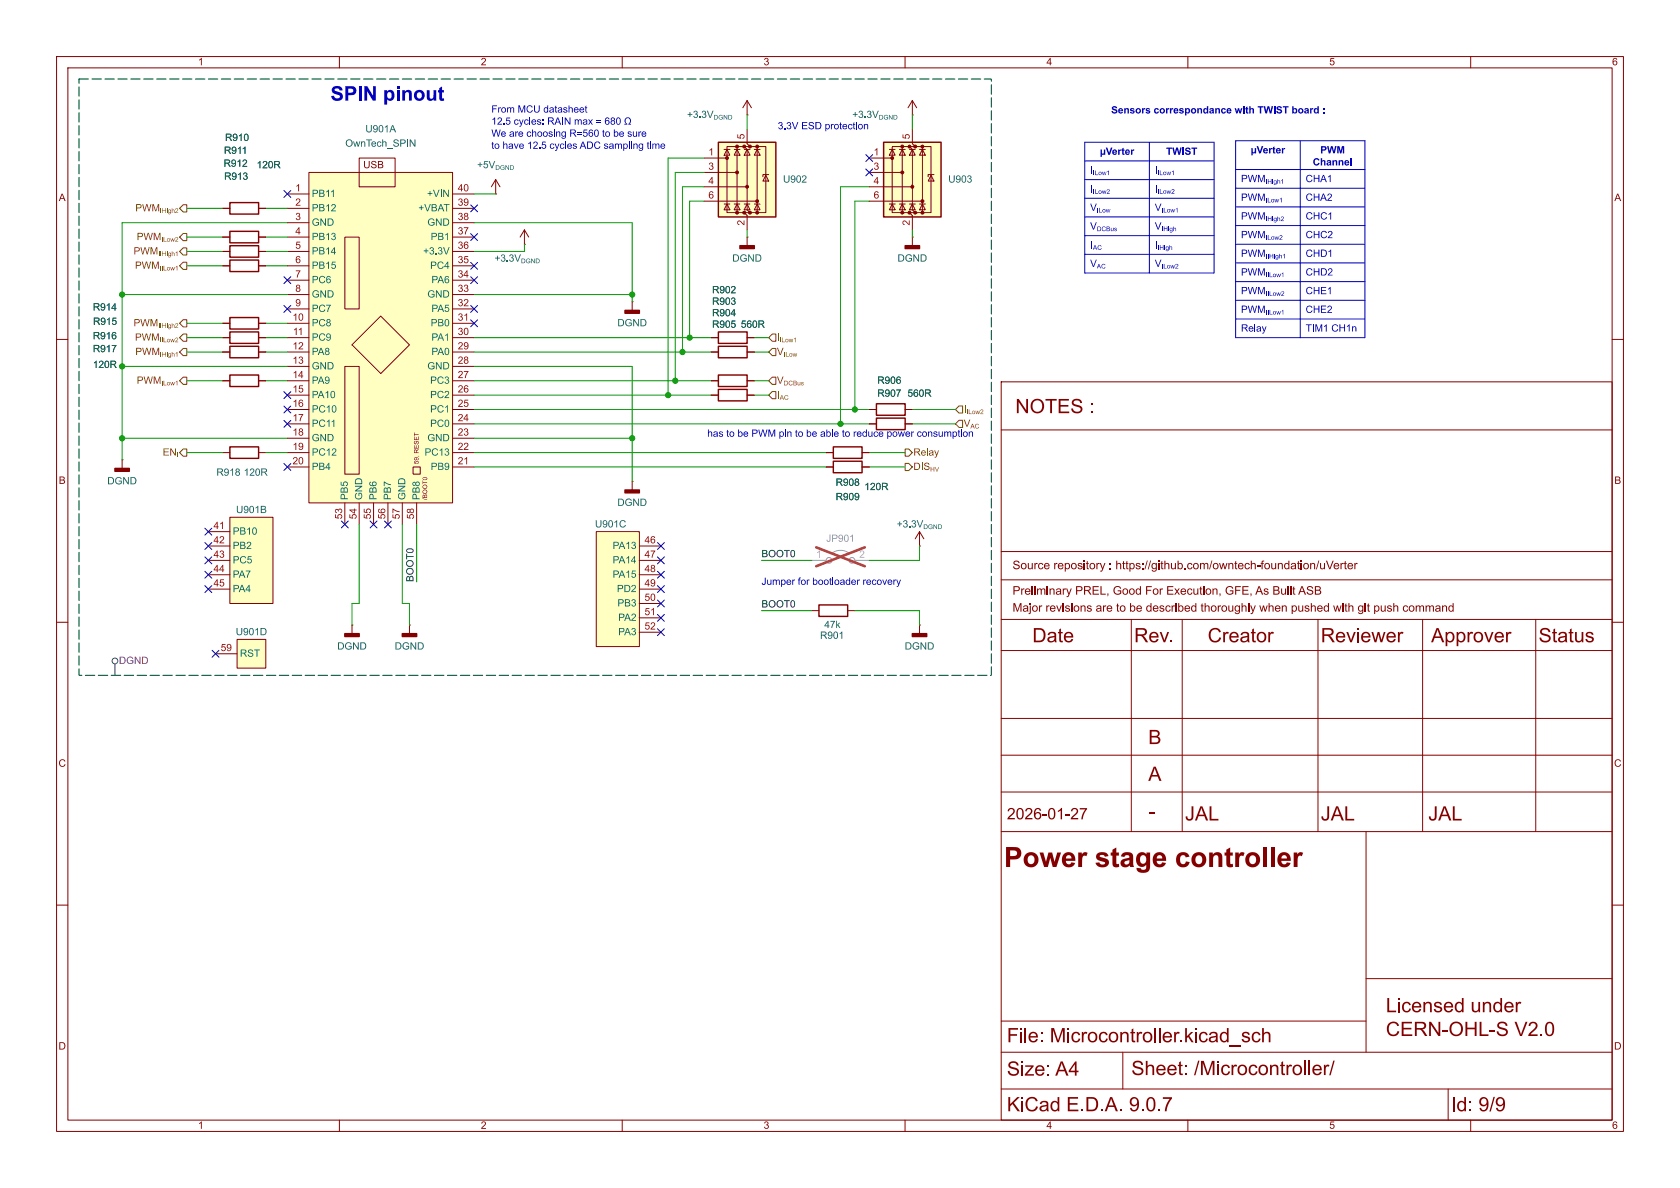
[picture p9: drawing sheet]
<svg xmlns="http://www.w3.org/2000/svg" width="297mm" height="210mm" viewBox="0 0 297 210" stroke-linecap="round" stroke-linejoin="round" font-family="sans-serif">
<defs><g id="words">
<text font-size="4.9" fill="#840000" x="177.5" y="154.5">Power stage controller</text>
<text font-size="3.5" fill="#0000c2" x="58.4" y="18.2">SPIN pinout</text>
<g font-size="3.5" fill="#840000">
<text x="179.5" y="74">NOTES :</text>
<text x="182.5" y="114.5">Date</text>
<text x="200.5" y="114.5">Rev.</text>
<text x="213.5" y="114.5">Creator</text>
<text x="233.5" y="114.5">Reviewer</text>
<text x="253" y="114.5">Approver</text>
<text x="272" y="114.5">Status</text>
<text x="203" y="132.5">B</text>
<text x="203" y="139">A</text>
<text x="209.5" y="146">JAL</text>
<text x="233.5" y="146">JAL</text>
<text x="252.5" y="146">JAL</text>
<text x="178" y="185.2">File: Microcontroller.kicad_sch</text>
<text x="245" y="182">Licensed</text>
<text x="178" y="191.1">Size: A4</text>
<text x="200" y="191">Sheet: /Microcontroller/</text>
<text x="178" y="197.4">KiCad E.D.A. 9.0.7</text>
<text x="256.5" y="197.4">Id: 9/9</text>
</g>
<text font-size="2.8" fill="#840000" x="178" y="145.6">2026-01-27</text>
<g font-size="2.1" fill="#840000">
<text x="179" y="101.2">Source repository : https://github.com/owntech-foundation/uVerter</text>
<text x="179" y="105.7">Preliminary PREL, Good For Execution, GFE, As Built ASB</text>
<text x="179" y="108.7">Major revisions are to be described thoroughly when pushed with git push command</text>
</g>
<g font-size="1.8" fill="#840000">
<text x="35" y="12">1</text>
<text x="85" y="12">2</text>
<text x="135" y="12">3</text>
<text x="185" y="12">4</text>
<text x="235" y="12">5</text>
<text x="285" y="12">6</text>
<text x="64.2" y="30.2">USB</text>
<text x="10.4" y="36">A</text>
<text x="285.4" y="36">A</text>
<text x="10.4" y="86">B</text>
<text x="285.4" y="86">B</text>
<text x="10.3" y="136">C</text>
<text x="285.3" y="136">C</text>
<text x="10.3" y="186">D</text>
<text x="285.3" y="186">D</text>
<text x="35" y="200">1</text>
<text x="85" y="200">2</text>
<text x="135" y="200">3</text>
<text x="185" y="200">4</text>
<text x="235" y="200">5</text>
<text x="285" y="200">6</text>
</g>
<g font-size="1.8" fill="#006464">
<text x="64.6" y="23.9">U901A</text>
<text x="121.5" y="21.3">+3.3V_{DGND}</text>
<text x="39.5" y="30">R912</text>
<text x="39.6" y="27.7">R911</text>
<text x="39.8" y="25.4">R910</text>
<text x="61" y="26.4">OwnTech_SPIN</text>
<text x="39.6" y="32.2">R913</text>
<text x="45.4" y="30.2">120R</text>
<text x="55.1" y="35.3">PB11</text>
<text x="75.5" y="35.3">+VIN</text>
<text x="84.4" y="30.2">+5V_{DGND}</text>
<text x="138.4" y="32.7">U902</text>
<text x="167.6" y="32.7">U903</text>
<text x="55.1" y="37.8">PB12</text>
<text x="55.1" y="40.4">GND</text>
<text x="74" y="37.8">+VBAT</text>
<text x="75.6" y="40.4">GND</text>
<text x="55.1" y="42.9">PB13</text>
<text x="55.1" y="45.4">PB14</text>
<text x="55.1" y="48">PB15</text>
<text x="74.8" y="45.4">+3.3V</text>
<text x="76" y="48">PC4</text>
<text x="76.1" y="42.9">PB1</text>
<text x="87.4" y="46.7">+3.3V_{DGND}</text>
<text x="129.5" y="46.7">DGND</text>
<text x="158.7" y="46.7">DGND</text>
<text x="55.1" y="50.5">PC6</text>
<text x="55.1" y="53.1">GND</text>
<text x="75.6" y="53.1">GND</text>
<text x="76.3" y="50.5">PA6</text>
<text x="125.9" y="52.3">R902</text>
<text x="16.4" y="55.4">R914</text>
<text x="16.5" y="57.9">R915</text>
<text x="55.1" y="55.6">PC7</text>
<text x="55.1" y="58.1">PC8</text>
<text x="76.1" y="58.1">PB0</text>
<text x="76.3" y="55.6">PA5</text>
<text x="109.1" y="58.1">DGND</text>
<text x="125.9" y="56.4">R904</text>
<text x="125.9" y="58.4">R905</text>
<text x="125.9" y="54.3">R903</text>
<text x="131" y="58.4">560R</text>
<text x="16.4" y="62.7">R917</text>
<text x="16.4" y="60.4">R916</text>
<text x="16.4" y="65.5">120R</text>
<text x="55.1" y="60.7">PC9</text>
<text x="55.1" y="63.2">PA8</text>
<text x="55.1" y="65.8">GND</text>
<text x="75.6" y="65.8">GND</text>
<text x="76.3" y="60.7">PA1</text>
<text x="76.3" y="63.2">PA0</text>
<text x="55.1" y="68.3">PA9</text>
<text x="55.1" y="70.8">PA10</text>
<text x="76" y="68.3">PC3</text>
<text x="76" y="70.8">PC2</text>
<text x="155.1" y="70.6">R907</text>
<text x="155.1" y="68.3">R906</text>
<text x="160.4" y="70.6">560R</text>
<text x="55.1" y="73.4">PC10</text>
<text x="55.1" y="75.9">PC11</text>
<text x="76" y="73.4">PC1</text>
<text x="76" y="75.9">PC0</text>
<text x="55.1" y="78.5">GND</text>
<text x="55.1" y="81">PC12</text>
<text x="55.1" y="83.5">PB4</text>
<text x="75.1" y="81">PC13</text>
<text x="75.6" y="78.5">GND</text>
<text x="76.1" y="83.5">PB9</text>
<text x="19" y="86.1">DGND</text>
<text x="38.3" y="84.6">R918</text>
<text x="43.1" y="84.6">120R</text>
<text x="62" y="88.4" transform="rotate(-90 62 88.4)">PB5</text>
<text x="64.5" y="88.4" transform="rotate(-90 64.5 88.4)">GND</text>
<text x="67" y="88.4" transform="rotate(-90 67 88.4)">PB6</text>
<text x="69.6" y="88.4" transform="rotate(-90 69.6 88.4)">PB7</text>
<text x="72.1" y="88.4" transform="rotate(-90 72.1 88.4)">GND</text>
<text x="74.7" y="88.4" transform="rotate(-90 74.7 88.4)">PB8</text>
<text x="109.1" y="89.9">DGND</text>
<text x="147.7" y="86.3">R908</text>
<text x="147.7" y="88.9">R909</text>
<text x="152.8" y="87.1">120R</text>
<text x="41.1" y="95">PB10</text>
<text x="41.7" y="91.2">U901B</text>
<text x="105.2" y="93.7">U901C</text>
<text x="158.5" y="93.7">+3.3V_{DGND}</text>
<text x="41.1" y="97.5">PB2</text>
<text x="41.1" y="100.1">PC5</text>
<text x="108.3" y="97.5">PA13</text>
<text x="108.3" y="100.1">PA14</text>
<text x="41.1" y="102.6">PA7</text>
<text x="41.1" y="105.1">PA4</text>
<text x="108.3" y="102.6">PA15</text>
<text x="109.1" y="105.1">PD2</text>
<text x="109.2" y="107.7">PB3</text>
<text x="41.7" y="112.8">U901D</text>
<text x="109.3" y="110.2">PA2</text>
<text x="109.3" y="112.8">PA3</text>
<text x="145" y="113.4">R901</text>
<text x="145.7" y="111.5">47k</text>
<text x="42.4" y="116.6">RST</text>
<text x="59.6" y="115.3">DGND</text>
<text x="69.8" y="115.3">DGND</text>
<text x="159.9" y="115.3">DGND</text>
</g>
<g font-size="1.8" fill="#0000c2">
<text x="86.9" y="20.4">From MCU datasheet</text>
<text x="137.5" y="23.3">3.3V ESD protection</text>
<text x="150.7" y="21.3">+3.3V_{DGND}</text>
<text x="196.4" y="20.5">Sensors correspondance with TWIST board :</text>
<text x="86.9" y="24.6">We are choosing R=560 to be sure</text>
<text x="86.9" y="26.8">to have 12.5 cycles ADC sampling time</text>
<text x="204.2" y="41.3">V_{IHigh}</text>
<text x="204.2" y="44.6">I_{IHigh}</text>
<text x="219.4" y="59.3">Relay</text>
<text x="125" y="77.7">has to be PWM pin to be able to reduce power consumption</text>
<text x="170.4" y="75.9">V_{AC}</text>
<text x="134.6" y="103.6">Jumper for bootloader recovery</text>
</g>
<g font-size="1.8" fill="#a90000">
<text x="125.2" y="27.7">1</text>
<text x="131.8" y="24.6" transform="rotate(-90 131.8 24.6)">5</text>
<text x="154.4" y="27.7">1</text>
<text x="161" y="24.6" transform="rotate(-90 161 24.6)">5</text>
<text x="52.2" y="34">1</text>
<text x="80.9" y="34">40</text>
<text x="125.2" y="30.2">3</text>
<text x="125.2" y="32.8">4</text>
<text x="125.2" y="35.3">6</text>
<text x="154.4" y="30.2">3</text>
<text x="154.4" y="32.8">4</text>
<text x="154.4" y="35.3">6</text>
<text x="52.2" y="36.6">2</text>
<text x="52.2" y="39.1">3</text>
<text x="52.2" y="41.7">4</text>
<text x="80.9" y="36.6">39</text>
<text x="80.9" y="39.1">38</text>
<text x="80.9" y="41.7">37</text>
<text x="131.8" y="39.9" transform="rotate(-90 131.8 39.9)">2</text>
<text x="161" y="39.9" transform="rotate(-90 161 39.9)">2</text>
<text x="52.2" y="44.2">5</text>
<text x="52.2" y="46.7">6</text>
<text x="80.9" y="44.2">36</text>
<text x="80.9" y="46.7">35</text>
<text x="52.2" y="49.3">7</text>
<text x="52.2" y="51.8">8</text>
<text x="80.9" y="49.3">34</text>
<text x="80.9" y="51.8">33</text>
<text x="51.7" y="56.9">10</text>
<text x="51.8" y="59.4">11</text>
<text x="52.2" y="54.4">9</text>
<text x="80.9" y="54.4">32</text>
<text x="80.9" y="56.9">31</text>
<text x="80.9" y="59.4">30</text>
<text x="51.7" y="62">12</text>
<text x="51.7" y="64.5">13</text>
<text x="80.9" y="62">29</text>
<text x="80.9" y="64.5">28</text>
<text x="51.7" y="67.1">14</text>
<text x="51.7" y="69.6">15</text>
<text x="80.9" y="67.1">27</text>
<text x="80.9" y="69.6">26</text>
<text x="51.7" y="72.1">16</text>
<text x="51.7" y="74.7">17</text>
<text x="51.7" y="77.2">18</text>
<text x="80.9" y="72.1">25</text>
<text x="80.9" y="74.7">24</text>
<text x="80.9" y="77.2">23</text>
<text x="51.7" y="79.8">19</text>
<text x="51.7" y="82.3">20</text>
<text x="80.9" y="79.8">22</text>
<text x="80.9" y="82.3">21</text>
<text x="37.7" y="93.7">41</text>
<text x="60.7" y="91.8" transform="rotate(-90 60.7 91.8)">53</text>
<text x="63.2" y="91.8" transform="rotate(-90 63.2 91.8)">54</text>
<text x="65.8" y="91.8" transform="rotate(-90 65.8 91.8)">55</text>
<text x="68.3" y="91.8" transform="rotate(-90 68.3 91.8)">56</text>
<text x="70.9" y="91.8" transform="rotate(-90 70.9 91.8)">57</text>
<text x="73.4" y="91.8" transform="rotate(-90 73.4 91.8)">58</text>
<text x="37.7" y="96.3">42</text>
<text x="37.7" y="98.8">43</text>
<text x="37.7" y="101.3">44</text>
<text x="113.9" y="96.3">46</text>
<text x="113.9" y="98.8">47</text>
<text x="113.9" y="101.3">48</text>
<text x="37.7" y="103.9">45</text>
<text x="113.9" y="103.9">49</text>
<text x="113.9" y="106.4">50</text>
<text x="113.9" y="109">51</text>
<text x="113.9" y="111.5">52</text>
<text x="39" y="115.3">59</text>
</g>
<g font-size="1.8" fill="#725600">
<text x="23.9" y="37.8">PWM_{IHigh2}</text>
<text x="23.6" y="45.4">PWM_{IIHigh1}</text>
<text x="23.9" y="48">PWM_{IILow1}</text>
<text x="24.2" y="42.9">PWM_{ILow2}</text>
<text x="23.6" y="58.1">PWM_{IIHigh2}</text>
<text x="23.9" y="60.7">PWM_{IILow2}</text>
<text x="23.9" y="63.2">PWM_{IHigh1}</text>
<text x="137.4" y="60.7">I_{ILow1}</text>
<text x="137.4" y="63.2">V_{ILow}</text>
<text x="24.2" y="68.3">PWM_{ILow1}</text>
<text x="137.4" y="68.3">V_{DCBus}</text>
<text x="170.4" y="73.4">I_{ILow2}</text>
<text x="28.8" y="81">EN_{I}</text>
<text x="161.5" y="81">Relay</text>
<text x="161.5" y="83.5">DIS_{HV}</text>
</g>
<g font-size="1.8" fill="#0f0f0f">
<text x="134.6" y="98.7">BOOT0</text>
<text x="73.3" y="102.9" transform="rotate(-90 73.3 102.9)">BOOT0</text>
<text x="134.6" y="107.6">BOOT0</text>
</g>
<g font-size="1.8" fill="#aaa">
<text x="144.3" y="98.8">1</text>
<text x="151.9" y="98.8">2</text>
</g>
<text font-size="1.8" fill="#989898" x="146.1" y="96.2">JP901</text>
<text font-size="1.8" fill="#840084" x="21" y="117.8">DGND</text>
<g font-size="1.1" fill="#840000">
<text x="74.3" y="82" transform="rotate(-90 74.3 82)">59, RESET</text>
<text x="75.8" y="88.4" transform="rotate(-90 75.8 88.4)">/BOOT0</text>
</g>
</g></defs>
<path d="M177 76h108M200 109.5v37.5M209 109.5v37.5M233 109.5v37.5M251.5 109.5v37.5" fill="none" stroke="#840000" stroke-width=".18"/>
<path d="M203.1 143.5h1v.3h-1z" fill="#840000"/>
<g fill="none" stroke="#840000" stroke-width=".18">
<path d="M10 10h277v190h-277zM12 12h273v186h-273zM60 10v2M110 10v2M160 10v2M210 10v2M260 10v2M10 60h2M177 67.5h108v130.5h-108zM285 60h2M10 110h2M285 110h2"/>
<path d="M10 160h2M285 160h2M60 198v2M110 198v2M160 198v2M177 192.5h108M177 186h108M210 198v2M260 198v2"/>
</g>
<g fill="#840000">
<path d="M245.3 176.4h.3v2.2h1.2v.3h-1.5z"/>
<path d="M247.2 176.4h.3v.4h-.3z"/>
<path d="M247.2 177.1h.3v1.8h-.3z"/>
<path d="M248.1 177.3a.76 .76 0 0 1 1.3 .4h-.3a.5 .5 0 0 0-.6-.3 .5 .5 0 0 0-.3 .6 .5 .5 0 0 0 .3 .7 .5 .5 0 0 0 .6-.4h.3a.82 .82 0 0 1-1 .6 .82 .82 0 0 1-.5-1.1z"/>
<path d="M249.8 177.3a.85 .85 0 0 1 1-.1 .85 .85 0 0 1 .5 .9h-1.4a.53 .53 0 0 0 .4 .6 .53 .53 0 0 0 .6-.3h.4a.87 .87 0 0 1-1.1 .5 .87 .87 0 0 1-.6-1h1.3a.51 .51 0 0 0-.5-.6 .51 .51 0 0 0-.5 .6h-.3z"/>
<path d="M251.6 177.1h.3v.3a.65 .65 0 0 1 .8-.3 .65 .65 0 0 1 .4 .7v1.1h-.3v-1.1a.45 .45 0 0 0-.5-.5 .45 .45 0 0 0-.3 .6v1h-.4z"/>
<path d="M253.6 177.3a.77 .77 0 0 1 1.3 .3h-.3a.38 .38 0 0 0-.4-.3 .38 .38 0 0 0-.3 .4 1.13 1.13 0 0 1 1.1 .6 .76 .76 0 0 1-.7 .7 .76 .76 0 0 1-.8-.6l.3-.1a.42 .42 0 0 0 .4 .5 .42 .42 0 0 0 .4-.5l-.3-.1a.57 .57 0 0 1-.7-.3 .57 .57 0 0 1 0-.6z"/>
<path d="M255.5 177.3a.85 .85 0 0 1 1-.1 .85 .85 0 0 1 .4 .9h-1.3a.53 .53 0 0 0 .4 .6 .53 .53 0 0 0 .6-.3h.3a.87 .87 0 0 1-1.1 .5 .87 .87 0 0 1-.6-1h1.4a.51 .51 0 0 0-.5-.6 .51 .51 0 0 0-.5 .6h-.4z"/>
<path d="M257.4 177.3a.68 .68 0 0 1 1 0v-.9h.3v2.5h-.2v-.2a.76 .76 0 0 1-.9 .2 .76 .76 0 0 1-.4-.9h.3a.51 .51 0 0 0 .5 .7 .51 .51 0 0 0 .5-.6 .52 .52 0 0 0-.5-.8 .52 .52 0 0 0-.5 .7h-.3z"/>
<path d="M260.2 177.1h.3v1a.46 .46 0 0 0 .5 .6 .46 .46 0 0 0 .4-.6v-1h.3v1.8h-.3v-.2a.65 .65 0 0 1-.8 .2 .65 .65 0 0 1-.4-.7z"/>
<path d="M262.1 177.1h.3v.3a.65 .65 0 0 1 .8-.3 .65 .65 0 0 1 .4 .7v1.1h-.3v-1.1a.45 .45 0 0 0-.5-.5 .45 .45 0 0 0-.4 .6v1h-.3z"/>
<path d="M264.2 177.3a.68 .68 0 0 1 1 0v-.9h.3v2.5h-.2v-.2a.76 .76 0 0 1-.9 .2 .76 .76 0 0 1-.4-.9h.3a.51 .51 0 0 0 .5 .7 .51 .51 0 0 0 .5-.6 .52 .52 0 0 0-.5-.8 .52 .52 0 0 0-.5 .7h-.3z"/>
<path d="M266.2 177.3a.85 .85 0 0 1 1-.1 .85 .85 0 0 1 .4 .9h-1.4a.53 .53 0 0 0 .4 .6 .53 .53 0 0 0 .7-.3h.3a.87 .87 0 0 1-1.1 .5 .87 .87 0 0 1-.6-1h1.4a.51 .51 0 0 0-.5-.6 .51 .51 0 0 0-.5 .6h-.4z"/>
<path d="M268 177.1h.2v.3l.3-.3h.3l.2 .1-.1 .3a.4 .4 0 0 0-.5 0 .4 .4 0 0 0-.1 .5v.9h-.3z"/>
<path d="M259.1 180.6h.3v1.1h1.3v-1.1h.3v2.5h-.3v-1.1h-1.3v1.1h-.3z"/>
<path d="M261.6 180.6h.3v2.2h1.2v.3h-1.5z"/>
<path d="M263.4 182.1h.9v.3h-.9z"/>
<path d="M264.9 180.8a.98 .98 0 0 1 1.6 .5l-.3 .1a.57 .57 0 0 0-.6-.6 .57 .57 0 0 0-.6 .6l.2 .1a1.66 1.66 0 0 1 1.3 .7 .91 .91 0 0 1-.4 .9 .91 .91 0 0 1-1 0l-.3-.2-.2-.4v-.2h.3a.72 .72 0 0 0 .6 .6 .72 .72 0 0 0 .8-.4l-.3-.4a1.28 1.28 0 0 1-1.3-.7z"/>
<path d="M267.7 180.6h.4l.8 2.3 .8-2.3h.3l-.9 2.5h-.4z"/>
<path d="M270.5 180.8a.8 .8 0 0 1 1.2 .1 .8 .8 0 0 1-.3 1.2l-.8 .7h1.2v.3h-1.6a2.14 2.14 0 0 1 1.1-1.3 .49 .49 0 0 0 0-.9 .49 .49 0 0 0-.8 .5l-.3-.1z"/>
<path d="M272.3 182.8h.4v.3h-.4z"/>
<path d="M273.5 180.8a.8 .8 0 0 1 .9-.1 .8 .8 0 0 1 .3 .8 1.32 1.32 0 0 1-.6 1.7 .94 .94 0 0 1-1-1.3h.3a.7 .7 0 0 0 .6 1 1.04 1.04 0 0 0 .4-1.3 .52 .52 0 0 0-.5-.7 .52 .52 0 0 0-.4 .7l-.1 .3h-.3l.1-.7z"/>
</g>
<g fill="none" stroke="#840000" stroke-width=".18">
<path d="M111.8 53.3h.1M111.8 53.3v1.6M125.7 67.3h1.3M125.7 69.9h1.3M132.1 67.3h1.2M132.1 69.9h1.2M153.7 74.9h1.2M160 74.9h1.3M39.4 80h1.2M45.7 80h1.3M111.8 85.1h.1M111.8 85.1v1.5"/>
<path d="M146 80h1.3M146 82.6h1.3M152.4 80h1.3M152.4 82.6h1.3M177 97.5h108M72.4 110.5h.1M72.4 110.5v1.5M177 109.5h108M177 115h108M177 102.5h108M271.5 109.5v37.5M177 127h108"/>
<path d="M177 133.5h108M177 147h108M177 140h108M241.5 147v39M241.5 173h43.5M177 180.5h64.5M198.5 186v6.5M256 192.5v5.5"/>
</g>
<path d="M40.6 79h5.1v2h-5.1zM127 66.3h5.1v2h-5.1zM127 68.8h5.1v2.1h-5.1zM147.3 79h5.1v2h-5.1zM154.9 73.9h5.1v2h-5.1zM147.3 81.5h5.1v2.1h-5.1z" fill="none" stroke="#840000" stroke-width=".25"/>
<g fill="#840000" stroke="#840000" stroke-width=".25">
<path d="M110.5 54.9h2.5v.5h-2.5z"/>
<path d="M110.5 86.6h2.5v.5h-2.5z"/>
<path d="M71.1 112h2.6v.5h-2.6z"/>
</g>
<g fill="none" stroke="#a1a1a1" stroke-width=".18">
<path d="M143.5 99.1h2.5M147.1 97.8a2.54 2.54 0 0 1 3 0M151.1 99.1h2.6"/>
<circle cx="146.6" cy="99.1" r=".51"/>
<circle cx="150.6" cy="99.1" r=".51"/>
</g>
<path d="M144.3 96.8l8.6 3.3M152.9 96.8l-8.6 3.3" fill="none" stroke="#e12e31" stroke-width=".46"/>
<path d="M54.6 30.5h25.4v58.4h-25.4z" fill="#ffffc2"/>
<g fill="none" stroke="#840000" stroke-width=".18">
<path d="M132.1 17.8l-.8 1.3M132.1 17.8l.7 1.3M132.1 17.8v2.5M50.8 34.3h3.8M50.8 36.8h3.8M50.8 39.4h3.8M54.6 30.5h25.4v58.4h-25.4zM63.5 27.9h6.3v5.1h-6.3zM80 34.3h3.8M80 36.8h3.8M80 39.4h3.8M39.4 59.7h1.2"/>
<path d="M45.7 59.7h1.3M50.8 41.9h3.8M50.8 44.5h3.8M50.8 47h3.8M50.8 49.5h3.8M50.8 52.1h3.8M50.8 54.6h3.8M50.8 57.2h3.8M50.8 59.7h3.8M61 41.9h2.5v12.7h-2.5zM67.3 55.9l5.1 5.1-5.1 5-5.1-5zM80 41.9h3.8"/>
<path d="M80 44.5h3.8M80 47h3.8M80 49.5h3.8M80 52.1h3.8M80 54.6h3.8M80 57.2h3.8M80 59.7h3.8M92.7 43.2h.1M92.7 40.6l-.8 1.3M92.7 40.6l.8 1.3M92.7 40.6v2.6M39.4 62.2h1.2"/>
<path d="M39.4 67.3h1.2M45.7 62.2h1.3M45.7 67.3h1.3M50.8 62.2h3.8M50.8 64.8h3.8M50.8 67.3h3.8M50.8 69.9h3.8M50.8 72.4h3.8M50.8 74.9h3.8M50.8 77.5h3.8M61 64.8h2.5v19h-2.5zM80 62.2h3.8"/>
<path d="M80 64.8h3.8M80 67.3h3.8M80 69.9h3.8M80 72.4h3.8M80 74.9h3.8M80 77.5h3.8M21.6 81.3h.1M21.6 81.3v1.5M50.8 80h3.8M50.8 82.6h3.8M61 88.9v3.8M63.5 88.9v3.8"/>
<path d="M66 88.9v3.8M68.6 88.9v3.8M71.1 88.9v3.8M73 82.6h1.3v1.2h-1.3zM73.7 88.9v3.8M80 80h3.8M80 82.6h3.8"/>
</g>
<path d="M40.6 58.7h5.1v2h-5.1zM40.6 66.3h5.1v2h-5.1zM40.6 61.2h5.1v2h-5.1z" fill="none" stroke="#840000" stroke-width=".25"/>
<path d="M20.3 82.8h2.6v.5h-2.6z" fill="#840000" stroke="#840000" stroke-width=".25"/>
<path d="M41.9 113h5.1v5.1h-5.1z" fill="#ffffc2"/>
<path d="M38.1 115.6h3.8M41.9 113h5.1v5.1h-5.1zM62.2 110.5h.1M62.2 110.5v1.5" fill="none" stroke="#840000" stroke-width=".18"/>
<path d="M61 112h2.5v.5h-2.5z" fill="#840000" stroke="#840000" stroke-width=".25"/>
<path d="M40.6 91.4h7.7v15.3h-7.7z" fill="#ffffc2"/>
<g fill="none" stroke="#840000" stroke-width=".18">
<path d="M39.4 36.8h1.2M45.7 36.8h1.3M87.6 34.3h.1M87.6 31.8l-.7 1.2M87.6 31.8l.8 1.2M87.6 31.8v2.5M39.4 57.2h1.2M39.4 41.9h1.2M39.4 47h1.2M39.4 44.5h1.2M45.7 57.2h1.3M45.7 41.9h1.3"/>
<path d="M45.7 47h1.3M45.7 44.5h1.3M161.3 41.9h.1M161.3 41.9v1.5M153.7 72.4h1.2M160 72.4h1.3M36.8 94h3.8M36.8 96.5h3.8M36.8 99.1h3.8M40.6 91.4h7.7v15.3h-7.7zM162.6 96.5h.1M162.6 94l-.8 1.3"/>
<path d="M162.6 94l.7 1.3M162.6 94v2.5M36.8 101.6h3.8M36.8 104.1h3.8M143.5 108h1.3M149.9 108h1.2"/>
</g>
<path d="M40.6 35.8h5.1v2h-5.1zM40.6 56.1h5.1v2.1h-5.1zM40.6 40.9h5.1v2h-5.1zM40.6 46h5.1v2h-5.1zM40.6 43.4h5.1v2.1h-5.1zM154.9 71.4h5.1v2h-5.1zM144.8 106.9h5.1v2.1h-5.1z" fill="none" stroke="#840000" stroke-width=".25"/>
<path d="M160 43.4h2.6v.5h-2.6z" fill="#840000" stroke="#840000" stroke-width=".25"/>
<path d="M156.2 25.1h10.2v13.3h-10.2z" fill="#ffffc2"/>
<g fill="#840000" stroke="#840000" stroke-width=".18">
<circle cx="157.7" cy="27.9" r=".25"/>
<circle cx="159.5" cy="25.9" r=".25"/>
<circle cx="159.5" cy="30.5" r=".25"/>
<circle cx="159.5" cy="37.6" r=".25"/>
<circle cx="160.8" cy="25.9" r=".25"/>
<circle cx="160.8" cy="37.6" r=".25"/>
<circle cx="161.3" cy="33" r=".25"/>
<circle cx="161.8" cy="25.9" r=".25"/>
<circle cx="161.8" cy="37.6" r=".25"/>
<circle cx="163.1" cy="25.9" r=".25"/>
<circle cx="163.1" cy="35.6" r=".25"/>
<circle cx="163.1" cy="37.6" r=".25"/>
</g>
<g fill="none" stroke="#840000" stroke-width=".18">
<path d="M153.7 27.9h4M153.7 30.5h5.8M153.7 33h7.6M153.7 35.6h9.4M157.2 36.1h1M157.2 26.4h1M157.7 26.4l.5 1h-1zM157.7 36.1l.5 1h-1zM159 36.1h1M159 26.4h1M159.5 26.4l.5 1h-1zM159.5 36.1l.5 1h-1z"/>
<path d="M159.5 25.9h-1.8v11.7h1.8M160.8 25.9h2.3v11.7h-1.3M160.8 25.9h-1.3v11.7h1.3l.5 .5v2.5M160.8 25.9l.5 .5v10.7l.5 .5M160.8 36.1h1M160.8 26.4h1M160.8 37.6h1M161.3 26.4l.5 1h-1zM161.3 36.1l.5 1h-1zM161.3 22.9v2.5l.5 .5M162.6 36.1h1M162.6 26.4h1"/>
<path d="M163.1 36.1l.5 1h-1zM163.1 25.9h1.5v11.7h-1.5M163.1 26.4l.5 1h-1zM164.6 31l.5 1h-1zM165.1 30.9h-1v.3M132.1 41.9h.1M132.1 41.9v1.5M162.6 110.5h.1M162.6 110.5v1.5"/>
</g>
<path d="M156.2 25.1h10.2v13.3h-10.2z" fill="none" stroke="#840000" stroke-width=".25"/>
<g fill="#840000" stroke="#840000" stroke-width=".25">
<path d="M161.3 112h2.5v.5h-2.5z"/>
<path d="M130.8 43.4h2.5v.5h-2.5z"/>
</g>
<path d="M105.4 94h7.6v20.3h-7.6z" fill="#ffffc2"/>
<path d="M125.7 59.7h1.3M132.1 59.7h1.2M125.7 62.2h1.3M132.1 62.2h1.2M105.4 94h7.6v20.3h-7.6zM113 96.5h3.8M113 99.1h3.8M113 101.6h3.8M113 104.1h3.8M113 106.7h3.8M113 109.2h3.8M113 111.8h3.8" fill="none" stroke="#840000" stroke-width=".18"/>
<path d="M127 58.7h5.1v2h-5.1zM127 61.2h5.1v2h-5.1z" fill="none" stroke="#840000" stroke-width=".25"/>
<path d="M127 25.1h10.2v13.3h-10.2z" fill="#ffffc2"/>
<g fill="#840000" stroke="#840000" stroke-width=".18">
<circle cx="128.5" cy="27.9" r=".25"/>
<circle cx="130.3" cy="25.9" r=".25"/>
<circle cx="130.3" cy="30.5" r=".25"/>
<circle cx="130.3" cy="37.6" r=".25"/>
<circle cx="131.6" cy="25.9" r=".25"/>
<circle cx="131.6" cy="37.6" r=".25"/>
<circle cx="132.1" cy="33" r=".25"/>
<circle cx="132.6" cy="25.9" r=".25"/>
<circle cx="132.6" cy="37.6" r=".25"/>
<circle cx="133.9" cy="25.9" r=".25"/>
<circle cx="133.9" cy="35.6" r=".25"/>
<circle cx="133.9" cy="37.6" r=".25"/>
</g>
<g fill="none" stroke="#840000" stroke-width=".18">
<path d="M161.3 17.8l-.8 1.3M161.3 17.8l.8 1.3M161.3 17.8v2.5M124.5 27.9h4M124.5 30.5h5.8M124.5 33h7.6M124.5 35.6h9.4M128 36.1h1M128 26.4h1M128.5 26.4l.5 1h-1zM128.5 36.1l.5 1h-1zM129.8 36.1h1"/>
<path d="M129.8 26.4h1M130.3 26.4l.5 1h-1zM130.3 36.1l.5 1h-1zM130.3 25.9h-1.8v11.7h1.8M131.6 25.9h2.3v11.7h-1.3M131.6 25.9h-1.3v11.7h1.3l.5 .5v2.5M131.6 25.9l.5 .5v10.7l.5 .5M131.6 36.1h1M131.6 26.4h1M131.6 37.6h1M132.1 26.4l.5 1h-1zM132.1 36.1l.5 1h-1z"/>
<path d="M132.1 22.9v2.5l.5 .5M133.3 36.1h1.1M133.3 26.4h1.1M133.9 36.1l.5 1h-1.1zM133.9 25.9h1.5v11.7h-1.5M133.9 26.4l.5 1h-1.1zM135.4 31l.5 1h-1zM135.9 30.9h-1v.3"/>
</g>
<path d="M127 25.1h10.2v13.3h-10.2z" fill="none" stroke="#840000" stroke-width=".25"/>
<g fill="none" stroke="#484848" stroke-width=".18">
<path d="M20.3 117.3v2.1"/>
<circle cx="20.3" cy="116.8" r=".51"/>
</g>
<path d="M14 14h161.3v105.4h-161.3v-105.4" fill="none" stroke="#004800" stroke-width=".18" stroke-dasharray="1.7 .6"/>
<path d="M136.5 59.1h.7v1.2h-.7l-.6-.6zM136.5 66.7h.7v1.2h-.7l-.6-.6zM136.5 61.6h.7v1.3h-.7l-.6-.7zM160 79.4h.7l.6 .6-.6 .6h-.7zM169.5 74.3h.7v1.3h-.7l-.6-.7zM169.5 71.8h.7v1.2h-.7l-.6-.6zM160 81.9h.7l.6 .7-.6 .6h-.7z" fill="none" stroke="#725600" stroke-width=".18"/>
<g fill="#725600">
<path d="M137.5 69.1h.2v1.3h-.2z"/>
<path d="M138.2 69.8h.1l.3 .9h-.1l-.1-.3h-.4l-.2 .3 .2-.4h.4l-.2-.4-.1 .4h-.1z"/>
<path d="M138.8 69.9h.4l.2 .2h-.1a.27 .27 0 0 0-.4-.1 .27 .27 0 0 0 0 .5 .27 .27 0 0 0 .4-.1h.1a.4 .4 0 0 1-.6 .2 .4 .4 0 0 1 0-.7z"/>
</g>
<path d="M136.5 69.2h.7v1.3h-.7l-.6-.6z" fill="none" stroke="#725600" stroke-width=".18"/>
<g fill="#0000c2">
<path d="M221.2 26.2h.3v.6l.1 .1 .2-.1v-.6h.3v.9h-.3v-.1l-.2 .1-.1-.1v.5h-.3z"/>
<path d="M222.1 25.8h.3l.4 1 .3-1h.2l-.4 1.3h-.3z"/>
<path d="M223.4 26.3a.44 .44 0 0 1 .6-.1 .44 .44 0 0 1 .2 .5h-.7l.2 .2h.4a.45 .45 0 0 1-.5 .2 .45 .45 0 0 1-.3-.5h.6l-.2-.2-.1 .2h-.3z"/>
<path d="M224.3 26.2h.3v.1l.1-.1h.2v.2l-.3 .1v.6h-.3z"/>
<path d="M225.1 26l.2-.1v.3h.2v.2h-.2v.4l.2 .3-.4-.1v-.6h-.2z"/>
<path d="M225.7 26.3a.44 .44 0 0 1 .5-.1 .44 .44 0 0 1 .2 .5h-.6l.2 .2h.4a.45 .45 0 0 1-.5 .2 .45 .45 0 0 1-.3-.5h.6l-.2-.2-.2 .2h-.2z"/>
<path d="M226.6 26.2h.2v.1l.2-.1h.2l-.1 .2-.2 .1v.6h-.3z"/>
<path d="M233.5 25.8h.5a.42 .42 0 0 1 .4 .2 .42 .42 0 0 1 0 .5l-.6 .1v.5h-.3v-.7h.6l.2-.2-.1-.1h-.4v.3h-.3z"/>
<path d="M234.6 25.8h.3l.2 .9 .2-.9h.3l.2 .9 .2-.9h.3l-.3 1.3h-.3l-.3-.9-.2 .9h-.3z"/>
<path d="M236.4 25.8h.4l.2 .9 .2-.9h.4v1.3h-.2v-1l-.3 1h-.2l-.3-1v1h-.2z"/>
<path d="M232.3 28.1l.6-.1 .4 .3-.3 .1-.1-.2a.39 .39 0 0 0-.5 .4 .39 .39 0 0 0 .5 .4l.1-.2 .3 .1a.62 .62 0 0 1-1 .2 .62 .62 0 0 1 0-1z"/>
<path d="M233.5 28h.2v.4l.3-.1a.32 .32 0 0 1 .3 .4v.5h-.2l-.1-.7a.21 .21 0 0 0-.2 0 .21 .21 0 0 0-.1 .3v.4h-.2z"/>
<path d="M234.6 28.4l.3-.1 .4 .1 .1 .8h-.8l-.1-.2 .4 .1 .2-.2-.6 .1 .2-.2 .4-.2-.1-.1-.5 .1z"/>
<path d="M235.6 28.3h.2v.2l.2-.2 .3 .1 .1 .8h-.2l-.1-.6-.1-.1-.2 .1v.6h-.2z"/>
<path d="M236.6 28.3h.3v.2l.2-.2 .3 .1 .1 .8h-.3v-.6l-.1-.1-.2 .1v.6h-.3z"/>
<path d="M237.8 28.4a.44 .44 0 0 1 .5 0 .44 .44 0 0 1 .2 .5h-.6l.2 .2 .4-.1a.45 .45 0 0 1-.5 .3 .45 .45 0 0 1-.3-.6h.6l-.2-.2-.2 .2h-.2z"/>
<path d="M238.7 28h.3v1.2h-.3z"/>
<path d="M219.5 30.9h.5a.39 .39 0 0 1 .5 .4 .39 .39 0 0 1-.5 .4h-.3v.5h-.2v-.7h.7l.1-.2-.1-.2h-.5v.4h-.2z"/>
<path d="M220.6 30.9h.2l.2 1.1 .3-1.1h.2l.3 1.1 .3-1.1h.1l-.3 1.3h-.2l-.3-1.1-.3 1.1h-.2z"/>
<path d="M222.4 30.9h.2l.4 1.1 .4-1.1h.2v1.3h-.2v-1.1l-.3 1.1h-.2l-.4-1.1v1.1h-.1z"/>
<path d="M223.8 31.7h.1v.8h-.1z"/>
<path d="M224.1 31.7h.1v.3h.5v-.3h.1v.8h-.1v-.4h-.5v.4h-.1z"/>
<path d="M224.9 31.7l.1 .1z"/>
<path d="M224.9 31.9h.1v.6h-.1z"/>
<path d="M225.2 31.9h.5l-.1 .8-.4-.1v-.1l.2 .1 .2-.1-.3-.1-.1-.2h.1a.17 .17 0 0 0 .2 .1 .17 .17 0 0 0 0-.3 .17 .17 0 0 0-.2 .1l-.1 .1z"/>
<path d="M225.8 31.7h.1v.3l.2-.1 .2 .1v.5h-.1v-.4l-.1-.1h-.2v.5h-.1z"/>
<path d="M226.5 31.9l.3-.2v.8h-.1v-.7l-.2 .2z"/>
<path d="M231.1 31.1l.6-.2 .3 .3-.2 .1a.45 .45 0 0 0-.6-.1 .45 .45 0 0 0-.1 .6l.4 .3 .2-.1 .2-.3 .1 .1a.62 .62 0 0 1-.9 .3 .62 .62 0 0 1 0-1z"/>
<path d="M232.2 30.9h.2v.5h.7v-.5h.1v1.3h-.1v-.6h-.7v.6h-.2z"/>
<path d="M233.9 30.9h.2l.5 1.3h-.2l-.2-.4h-.5l-.1 .4h-.2l.2-.5h.6l-.2-.6-.2 .6h-.2z"/>
<path d="M234.8 31.2l.4-.3v1.3h-.1v-1l-.3 .2z"/>
<path d="M219.5 34.2h.5a.39 .39 0 0 1 .5 .4 .39 .39 0 0 1-.5 .4h-.3v.5h-.2v-.7h.7l.1-.2-.1-.2h-.5v.4h-.2z"/>
<path d="M220.6 34.2h.2l.2 1.1 .3-1.1h.2l.3 1.1 .3-1.1h.1l-.3 1.3h-.2l-.3-1.1-.3 1.1h-.2z"/>
<path d="M222.4 34.2h.2l.4 1.1 .4-1.1h.2v1.3h-.2v-1.1l-.3 1.1h-.2l-.4-1.1v1.1h-.1z"/>
<path d="M223.8 35h.1v.8h-.1z"/>
<path d="M224.1 35h.1v.7h.4v.1h-.5z"/>
<path d="M224.8 35.2a.3 .3 0 0 1 .5 .1 .3 .3 0 0 1-.2 .4 .3 .3 0 0 1-.4-.2h.1a.18 .18 0 0 0 .3 .1 .18 .18 0 0 0 0-.3 .18 .18 0 0 0-.3 .1l-.1 .1z"/>
<path d="M225.3 35.2h.1l.2 .5 .1-.5h.1l.1 .4 .2-.4-.2 .6h-.1l-.1-.5-.1 .5h-.1z"/>
<path d="M226.3 35.2l.3-.2v.8h-.1v-.7l-.2 .2z"/>
<path d="M231.1 34.4l.6-.2 .3 .3-.2 .1a.45 .45 0 0 0-.6-.1 .45 .45 0 0 0-.1 .6l.4 .3 .2-.1 .2-.3 .1 .1a.62 .62 0 0 1-.9 .3 .62 .62 0 0 1 0-1z"/>
<path d="M232.2 34.2h.2v.5h.7v-.5h.1v1.3h-.1v-.6h-.7v.6h-.2z"/>
<path d="M233.9 34.2h.2l.5 1.3h-.2l-.2-.4h-.5l-.1 .4h-.2l.2-.5h.6l-.2-.6-.2 .6h-.2z"/>
<path d="M234.8 34.3a.41 .41 0 0 1 .6 .1 .41 .41 0 0 1-.2 .6l-.4 .3h.7v.2h-.9l.5-.6a.27 .27 0 0 0 .3-.3 .27 .27 0 0 0-.3-.2 .27 .27 0 0 0-.3 .2h-.1z"/>
<path d="M219.5 37.5h.5a.39 .39 0 0 1 .5 .4 .39 .39 0 0 1-.5 .4h-.3v.5h-.2v-.7h.7l.1-.2-.1-.2h-.5v.4h-.2z"/>
<path d="M220.6 37.5h.2l.2 1.1 .3-1.1h.2l.3 1.1 .3-1.1h.1l-.3 1.3h-.2l-.3-1.1-.3 1.1h-.2z"/>
<path d="M222.4 37.5h.2l.4 1.1 .4-1.1h.2v1.3h-.2v-1.1l-.3 1.1h-.2l-.4-1.1v1.1h-.1z"/>
<path d="M223.8 38.3h.1v.8h-.1z"/>
<path d="M224.1 38.3h.1v.3h.5v-.3h.1v.8h-.1v-.4h-.5v.4h-.1z"/>
<path d="M224.9 38.3l.1 .1z"/>
<path d="M224.9 38.5h.1v.6h-.1z"/>
<path d="M225.2 38.6l.5-.1-.1 .8-.4-.1v-.1l.2 .1 .2-.1-.3-.1-.1-.2h.1a.17 .17 0 0 0 .2 .1 .17 .17 0 0 0 0-.3 .17 .17 0 0 0-.2 .1l-.1 .1z"/>
<path d="M225.8 38.3h.1v.3l.2-.1 .2 .1v.5h-.1v-.4l-.1-.1-.2 .1v.4h-.1z"/>
<path d="M226.5 38.3l.4 .1v.2l-.3 .4h.4v.1h-.6l.4-.4a.17 .17 0 0 0 .1-.2 .17 .17 0 0 0-.2-.2 .17 .17 0 0 0-.2 .2h-.1z"/>
<path d="M231.1 37.7l.6-.2 .3 .3-.2 .1a.45 .45 0 0 0-.6-.1 .45 .45 0 0 0-.1 .6l.4 .3 .2-.1 .2-.2h.1a.62 .62 0 0 1-.9 .3 .62 .62 0 0 1 0-1z"/>
<path d="M232.2 37.5h.2v.5h.7v-.5h.1v1.3h-.1v-.6h-.7v.6h-.2z"/>
<path d="M233.6 37.7l.7-.2 .2 .3-.1 .1a.45 .45 0 0 0-.6-.1 .45 .45 0 0 0-.1 .6l.4 .3 .2-.1 .1-.2h.2a.62 .62 0 0 1-1 .3 .62 .62 0 0 1 0-1z"/>
<path d="M234.9 37.8l.4-.3v1.3h-.1v-1l-.3 .2z"/>
<path d="M219.5 40.8h.5a.39 .39 0 0 1 .5 .4 .39 .39 0 0 1-.5 .4h-.3v.5h-.2v-.7h.7l.1-.2-.1-.2h-.5v.4h-.2z"/>
<path d="M220.6 40.8h.2l.2 1.1 .3-1.1h.2l.3 1.1 .3-1.1h.1l-.3 1.3h-.2l-.3-1.1-.3 1.1h-.2z"/>
<path d="M222.4 40.8h.2l.4 1.1 .4-1.1h.2v1.3h-.2v-1.1l-.3 1.1h-.2l-.4-1.1v1.1h-.1z"/>
<path d="M223.8 41.6h.1v.8h-.1z"/>
<path d="M224.1 41.6h.1v.7h.4v.1h-.5z"/>
<path d="M224.8 41.8a.3 .3 0 0 1 .5 .1 .3 .3 0 0 1-.2 .4 .3 .3 0 0 1-.4-.2h.1a.18 .18 0 0 0 .3 .1 .18 .18 0 0 0 0-.3 .18 .18 0 0 0-.3 .1l-.1 .1z"/>
<path d="M225.3 41.8h.1l.2 .5 .1-.5h.1l.1 .4 .2-.4-.2 .6h-.1l-.1-.5-.1 .5h-.1z"/>
<path d="M226.3 41.6l.4 .1v.2l-.4 .4h.4v.1h-.5l.3-.4a.17 .17 0 0 0 .1-.2 .17 .17 0 0 0-.2-.1 .17 .17 0 0 0-.1 .1h-.1z"/>
<path d="M231.1 41l.6-.2 .3 .3-.2 .1a.45 .45 0 0 0-.6-.1 .45 .45 0 0 0-.1 .6l.4 .3 .2-.1 .2-.2h.1a.62 .62 0 0 1-.9 .3 .62 .62 0 0 1 0-1z"/>
<path d="M232.2 40.8h.2v.6h.7v-.6h.1v1.3h-.1v-.6h-.7v.6h-.2z"/>
<path d="M233.6 41l.7-.2 .2 .3-.1 .1a.45 .45 0 0 0-.6-.1 .45 .45 0 0 0-.1 .6l.4 .3 .2-.1 .1-.2h.2a.62 .62 0 0 1-1 .3 .62 .62 0 0 1 0-1z"/>
<path d="M234.9 40.9a.41 .41 0 0 1 .6 .1 .41 .41 0 0 1-.2 .6l-.4 .4h.7v.1h-.9l.5-.6a.27 .27 0 0 0 .3-.3 .27 .27 0 0 0-.3-.2 .27 .27 0 0 0-.3 .2h-.1z"/>
<path d="M219.5 44.1h.5a.39 .39 0 0 1 .5 .4 .39 .39 0 0 1-.5 .4h-.3v.5h-.2v-.7h.7l.1-.2-.1-.2h-.5v.4h-.2z"/>
<path d="M220.6 44.1h.2l.2 1.1 .3-1.1h.2l.3 1.1 .3-1.1h.1l-.3 1.3h-.2l-.3-1.1-.3 1.1h-.2z"/>
<path d="M222.4 44.1h.2l.4 1.1 .4-1.1h.2v1.3h-.2v-1.1l-.3 1.1h-.2l-.4-1.1v1.1h-.1z"/>
<path d="M223.8 44.9h.1v.8h-.1z"/>
<path d="M224.2 44.9h.1v.8h-.1z"/>
<path d="M224.5 44.9h.1v.3h.4v-.3h.1v.8h-.1v-.4h-.4v.4h-.1z"/>
<path d="M225.3 44.9l.1 .1z"/>
<path d="M225.3 45.1h.1v.6h-.1z"/>
<path d="M225.6 45.2l.4-.1-.1 .8-.4-.1v-.1l.2 .1 .2-.1-.3-.1-.1-.2h.1a.17 .17 0 0 0 .2 .1 .17 .17 0 0 0 .1-.3 .17 .17 0 0 0-.3 .1l-.1 .1z"/>
<path d="M226.1 44.9h.1v.3l.2-.1 .2 .1v.5h-.1v-.4l-.1-.1-.1 .1-.1 .4h-.1z"/>
<path d="M226.8 45.1l.3-.2v.8h-.1v-.7l-.2 .2z"/>
<path d="M231.1 44.3l.6-.2 .3 .3-.2 .1a.45 .45 0 0 0-.6-.1 .45 .45 0 0 0-.1 .6l.4 .3 .2-.1 .2-.2h.1a.62 .62 0 0 1-.9 .3 .62 .62 0 0 1 0-1z"/>
<path d="M232.2 44.1h.2v.6h.7v-.6h.1v1.3h-.1v-.6h-.7v.6h-.2z"/>
<path d="M233.5 44.1h.5a.64 .64 0 0 1 .6 .7 .64 .64 0 0 1-.6 .6h-.5v-.1h.5a.49 .49 0 0 0 .4-.5 .49 .49 0 0 0-.4-.5h-.3v1h-.2z"/>
<path d="M234.9 44.4l.4-.3v1.3h-.1v-1l-.3 .2z"/>
<path d="M219.5 47.4h.5a.39 .39 0 0 1 .5 .4 .39 .39 0 0 1-.5 .4h-.3v.5h-.2v-.7h.7l.1-.2-.1-.2h-.5v.4h-.2z"/>
<path d="M220.6 47.4h.2l.2 1.1 .3-1.1h.2l.3 1.1 .3-1.1h.1l-.3 1.3h-.2l-.3-1.1-.3 1.1h-.2z"/>
<path d="M222.4 47.4h.2l.4 1.1 .4-1.1h.2v1.3h-.2v-1.1l-.3 1.1h-.2l-.4-1.1v1.1h-.1z"/>
<path d="M223.8 48.2h.1v.8h-.1z"/>
<path d="M224.2 48.2h.1v.8h-.1z"/>
<path d="M224.4 48.2h.2v.7h.4v.1h-.6z"/>
<path d="M225.1 48.5a.3 .3 0 0 1 .5 0 .3 .3 0 0 1-.2 .4 .3 .3 0 0 1-.4-.2h.1a.18 .18 0 0 0 .3 .1 .18 .18 0 0 0 0-.3 .18 .18 0 0 0-.3 .1l-.1 .1z"/>
<path d="M225.6 48.4h.1l.2 .5 .1-.5h.1l.1 .5 .2-.5-.1 .6h-.1l-.2-.5-.1 .5h-.1z"/>
<path d="M226.6 48.4l.3-.2v.8h-.1v-.6l-.2 .1z"/>
<path d="M231.1 47.6l.6-.2 .3 .3-.2 .1a.45 .45 0 0 0-.6-.1 .45 .45 0 0 0-.1 .6l.4 .3 .2-.1 .2-.2h.1a.62 .62 0 0 1-.9 .3 .62 .62 0 0 1 0-1z"/>
<path d="M232.2 47.4h.2v.6h.7v-.6h.1v1.3h-.1v-.6h-.7v.6h-.2z"/>
<path d="M233.5 47.4h.5a.64 .64 0 0 1 .6 .7 .64 .64 0 0 1-.6 .6h-.5v-.1h.5a.49 .49 0 0 0 .4-.5 .49 .49 0 0 0-.4-.5h-.3v1h-.2z"/>
<path d="M234.9 47.5a.41 .41 0 0 1 .6 .1 .41 .41 0 0 1-.2 .6l-.4 .4h.7v.1h-.9l.5-.6a.27 .27 0 0 0 .3-.2 .27 .27 0 0 0-.3-.3 .27 .27 0 0 0-.3 .2h-.1z"/>
<path d="M219.5 50.7h.5a.39 .39 0 0 1 .5 .4 .39 .39 0 0 1-.5 .4h-.3v.5h-.2v-.7h.7l.1-.2-.1-.2h-.5v.4h-.2z"/>
<path d="M220.6 50.7h.2l.2 1.1 .3-1.1h.2l.3 1.1 .3-1.1h.1l-.3 1.3h-.2l-.3-1.1-.3 1.1h-.2z"/>
<path d="M222.4 50.7h.2l.4 1.1 .4-1.1h.2v1.3h-.2v-1.1l-.3 1.1h-.2l-.4-1.1v1.1h-.1z"/>
<path d="M223.8 51.5h.1v.8h-.1z"/>
<path d="M224.2 51.5h.1v.8h-.1z"/>
<path d="M224.4 51.5h.2v.7h.4v.1h-.6z"/>
<path d="M225.1 51.8a.3 .3 0 0 1 .5 0 .3 .3 0 0 1-.2 .5 .3 .3 0 0 1-.4-.3h.1a.18 .18 0 0 0 .3 .1 .18 .18 0 0 0 0-.3 .18 .18 0 0 0-.3 .1l-.1 .1z"/>
<path d="M225.6 51.7h.1l.2 .5 .1-.5h.1l.1 .5 .2-.5-.1 .6h-.1l-.2-.5-.1 .5h-.1z"/>
<path d="M226.6 51.5l.4 .1v.2l-.4 .4h.4v.1h-.5l.3-.4a.17 .17 0 0 0 .1-.2 .17 .17 0 0 0-.1-.1 .17 .17 0 0 0-.2 .1h-.1z"/>
<path d="M231.1 50.9l.6-.2 .3 .3-.2 .1a.45 .45 0 0 0-.6-.1 .45 .45 0 0 0-.1 .6l.4 .3 .2-.1 .2-.2h.1a.62 .62 0 0 1-.9 .3 .62 .62 0 0 1 0-1z"/>
<path d="M232.2 50.7h.2v.6h.7v-.6h.1v1.3h-.1v-.6h-.7v.6h-.2z"/>
<path d="M233.5 50.7h.9v.2h-.7v.4h.7v.1h-.7v.5h.8v.1h-1z"/>
<path d="M234.8 51l.4-.3v1.3h-.1v-1l-.3 .2z"/>
<path d="M219.5 54h.5a.39 .39 0 0 1 .5 .4 .39 .39 0 0 1-.5 .4h-.3v.5h-.2v-.7h.7l.1-.2-.1-.2h-.5v.4h-.2z"/>
<path d="M220.6 54h.2l.2 1.1 .3-1.1h.2l.3 1.1 .3-1.1h.1l-.3 1.3h-.2l-.3-1.1-.3 1.1h-.2z"/>
<path d="M222.4 54h.2l.4 1.1 .4-1.1h.2v1.3h-.2v-1.1l-.3 1.1h-.2l-.4-1.1v1.1h-.1z"/>
<path d="M223.8 54.8h.1v.8h-.1z"/>
<path d="M224.2 54.8h.1v.8h-.1z"/>
<path d="M224.4 54.8h.2v.7h.4v.1h-.6z"/>
<path d="M225.1 55.1a.3 .3 0 0 1 .5 0 .3 .3 0 0 1-.2 .5 .3 .3 0 0 1-.4-.3h.1a.18 .18 0 0 0 .3 .1 .18 .18 0 0 0 0-.3 .18 .18 0 0 0-.3 .1l-.1 .1z"/>
<path d="M225.6 55h.1l.2 .5 .1-.5h.1l.1 .5 .2-.5-.1 .6h-.1l-.2-.5-.1 .5h-.1z"/>
<path d="M226.6 55l.3-.2v.8h-.1v-.6l-.2 .1z"/>
<path d="M231.1 54.2l.6-.2 .3 .3-.2 .1a.45 .45 0 0 0-.6-.1 .45 .45 0 0 0-.1 .6l.4 .3 .2-.1 .2-.2h.1a.62 .62 0 0 1-.9 .3 .62 .62 0 0 1 0-1z"/>
<path d="M232.2 54h.2v.6h.7v-.6h.1v1.3h-.1v-.6h-.7v.6h-.2z"/>
<path d="M233.5 54h.9v.2h-.7v.4h.7v.1h-.7v.5h.8v.1h-1z"/>
<path d="M234.8 54.1a.41 .41 0 0 1 .6 .1 .41 .41 0 0 1-.2 .6l-.4 .4h.7v.1h-.9l.5-.6a.27 .27 0 0 0 .3-.2 .27 .27 0 0 0-.3-.3 .27 .27 0 0 0-.3 .2h-.1z"/>
<path d="M219.5 57.3h.6a.35 .35 0 0 1 .4 .3 .35 .35 0 0 1-.3 .4l.5 .6h-.3l-.3-.5-.2-.1h-.2v.6h-.2v-.7l.8-.1a.21 .21 0 0 0 0-.2 .21 .21 0 0 0-.2-.1h-.4v.4h-.2z"/>
<path d="M221.8 57.3h.1v1.3h-.1z"/>
<path d="M230.9 57.3h1v.2h-.4v1.1h-.2v-1.1h-.4z"/>
<path d="M232.1 57.3h.1v1.3h-.1z"/>
<path d="M232.5 57.3h.3l.3 1.1 .4-1.1h.2v1.3h-.1v-1.1l-.4 1.1h-.1l-.4-1.1v1.1h-.2z"/>
<path d="M234.1 57.7l.4-.4v1.3h-.1v-1l-.3 .2z"/>
<path d="M235.6 57.5l.6-.2 .3 .3-.1 .1a.45 .45 0 0 0-.7-.1 .45 .45 0 0 0 0 .6l.3 .3 .3-.1 .1-.2h.2a.62 .62 0 0 1-1 .3 .62 .62 0 0 1 0-1z"/>
<path d="M236.8 57.3h.2v.6h.6v-.6h.2v1.3h-.2v-.6h-.6v.6h-.2z"/>
<path d="M238.1 57.7l.5-.4v1.3h-.2v-1l-.3 .2z"/>
<path d="M239 57.7h.2v.1l.3-.1 .2 .1 .1 .8h-.2v-.6l-.2-.2-.2 .1v.7h-.2z"/>
</g>
<path d="M218.4 30h22.9M218.4 33.3h22.9M218.4 36.6h22.9M218.4 39.9h22.9M218.4 24.9h22.9v34.8h-22.9zM229.9 24.9v34.8M218.4 43.2h22.9M218.4 46.5h22.9M218.4 49.8h22.9M218.4 53.1h22.9M218.4 56.4h22.9" fill="none" stroke="#0000c2" stroke-width=".18"/>
<g fill="#0000c2">
<path d="M194.6 26.4h.2v.7l.2 .1 .1-.1v-.7h.3v1h-.2v-.1l-.3 .1-.1-.1v.4h-.2z"/>
<path d="M195.5 26.1h.3l.3 .9 .3-.9h.3l-.5 1.3h-.3z"/>
<path d="M196.7 26.5a.44 .44 0 0 1 .6 0 .44 .44 0 0 1 .2 .5h-.6l.1 .2 .5-.1a.45 .45 0 0 1-.6 .3 .45 .45 0 0 1-.3-.6h.6l-.1-.2-.2 .2h-.3z"/>
<path d="M197.7 26.4h.2v.2l.2-.2 .2 .1-.1 .2-.3 .1v.6h-.2z"/>
<path d="M198.4 26.3l.2-.2v.3h.2v.2h-.2v.4l.2 .4-.4-.1v-.7h-.1z"/>
<path d="M199 26.5a.44 .44 0 0 1 .6 0 .44 .44 0 0 1 .2 .5h-.7l.2 .2 .4-.1a.45 .45 0 0 1-.5 .3 .45 .45 0 0 1-.3-.6h.6l-.2-.2-.1 .2h-.3z"/>
<path d="M199.9 26.4h.3v.2l.1-.2 .2 .1v.2l-.3 .1v.6h-.3z"/>
<path d="M206.2 26.1h1v.2h-.4v1.1h-.2v-1.1h-.4z"/>
<path d="M207.2 26.1h.3l.2 .9 .2-.9h.3l.3 .9 .2-.9h.2l-.3 1.3h-.3l-.2-1-.3 1h-.3z"/>
<path d="M209 26.1h.3v1.3h-.3z"/>
<path d="M209.6 26.2l.3-.1a.45 .45 0 0 1 .6 .4l-.6-.2-.1 .1 .1 .1a.48 .48 0 0 1 .6 .6 .48 .48 0 0 1-.8 .2l-.2-.3 .2-.1a.24 .24 0 0 0 .3 .3 .24 .24 0 0 0 .1-.3 .45 .45 0 0 1-.5-.2 .45 .45 0 0 1 0-.5z"/>
<path d="M210.6 26.1h1v.2h-.3v1.1h-.3v-1.1h-.4z"/>
<path d="M192.9 29.4h.2v1.3h-.2z"/>
<path d="M193.3 30.1h.1v.9h-.1z"/>
<path d="M193.6 30.1h.1v.8h.4v.1h-.5z"/>
<path d="M194.3 30.4a.3 .3 0 0 1 .5 .1 .3 .3 0 0 1-.2 .4 .3 .3 0 0 1-.4-.2h.1a.18 .18 0 0 0 .3 .1 .18 .18 0 0 0 0-.3 .18 .18 0 0 0-.3 .1l-.1 .1z"/>
<path d="M194.8 30.4h.1l.1 .4 .2-.4h.1l.1 .4 .2-.4-.2 .6h-.1l-.1-.5-.1 .5h-.1z"/>
<path d="M195.7 30.3l.3-.2v.9h-.1v-.7l-.2 .1z"/>
<path d="M204.3 29.4h.2v1.3h-.2z"/>
<path d="M204.8 30.1h.1v.9h-.1z"/>
<path d="M205 30.1h.2v.8h.4v.1h-.6z"/>
<path d="M205.7 30.4a.3 .3 0 0 1 .5 .1 .3 .3 0 0 1-.2 .4 .3 .3 0 0 1-.4-.2h.1a.18 .18 0 0 0 .3 .1 .18 .18 0 0 0 0-.3 .18 .18 0 0 0-.3 .1l-.1 .1z"/>
<path d="M206.2 30.4h.1l.2 .4 .1-.4h.1l.1 .4 .2-.4-.1 .6h-.1l-.2-.5-.1 .5h-.1z"/>
<path d="M207.2 30.3l.3-.2v.9h-.1v-.7l-.2 .1z"/>
<path d="M192.9 32.7h.2v1.3h-.2z"/>
<path d="M193.3 33.4h.1v.9h-.1z"/>
<path d="M193.6 33.4h.1v.8h.4v.1h-.5z"/>
<path d="M194.3 33.7a.3 .3 0 0 1 .5 .1 .3 .3 0 0 1-.2 .4 .3 .3 0 0 1-.4-.2h.1a.18 .18 0 0 0 .3 .1 .18 .18 0 0 0 0-.3 .18 .18 0 0 0-.3 .1l-.1 .1z"/>
<path d="M194.8 33.7h.1l.1 .4 .2-.4h.1l.1 .4 .2-.4-.2 .6h-.1l-.1-.5-.1 .5h-.1z"/>
<path d="M195.8 33.5l.4 .1-.1 .2-.3 .4h.4v.1h-.5l.3-.4a.17 .17 0 0 0 .1-.2 .17 .17 0 0 0-.2-.2 .17 .17 0 0 0-.1 .2h-.1z"/>
<path d="M204.3 32.7h.2v1.3h-.2z"/>
<path d="M204.8 33.4h.1v.9h-.1z"/>
<path d="M205 33.4h.2v.8h.4v.1h-.6z"/>
<path d="M205.7 33.7a.3 .3 0 0 1 .5 .1 .3 .3 0 0 1-.2 .4 .3 .3 0 0 1-.4-.2h.1a.18 .18 0 0 0 .3 .1 .18 .18 0 0 0 0-.3 .18 .18 0 0 0-.3 .1l-.1 .1z"/>
<path d="M206.2 33.7h.1l.2 .4 .1-.4h.1l.1 .4 .2-.4-.1 .6h-.1l-.2-.5-.1 .5h-.1z"/>
<path d="M207.2 33.5l.4 .1v.2l-.4 .4h.4v.1h-.5l.3-.4a.17 .17 0 0 0 .1-.2 .17 .17 0 0 0-.1-.2 .17 .17 0 0 0-.2 .2h-.1z"/>
<path d="M192.7 36h.2l.4 1.1 .4-1.1h.2l-.5 1.3h-.2z"/>
<path d="M194 36.7h.1v.9h-.1z"/>
<path d="M194.3 36.7h.1v.8h.4v.1h-.5z"/>
<path d="M195 37a.3 .3 0 0 1 .4 .1 .3 .3 0 0 1-.1 .4 .3 .3 0 0 1-.4-.2h.1a.18 .18 0 0 0 .3 .1 .18 .18 0 0 0 0-.3 .18 .18 0 0 0-.3 .1l-.1 .1z"/>
<path d="M195.5 37h.1l.1 .4 .1-.4h.2l.1 .4 .2-.4-.2 .6h-.1l-.1-.5-.1 .5h-.1z"/>
<path d="M204.2 36h.1l.4 1.1 .5-1.1h.1l-.5 1.3h-.1z"/>
<path d="M205.4 36.7h.2v.9h-.2z"/>
<path d="M205.7 36.7h.1v.8h.4v.1h-.5z"/>
<path d="M206.4 37a.3 .3 0 0 1 .5 .1 .3 .3 0 0 1-.2 .4 .3 .3 0 0 1-.4-.2h.1a.18 .18 0 0 0 .3 .1 .18 .18 0 0 0 0-.3 .18 .18 0 0 0-.3 .1l-.1 .1z"/>
<path d="M206.9 37h.1l.2 .4 .1-.4h.1l.1 .4 .2-.4-.2 .6h-.1l-.1-.5-.1 .5h-.1z"/>
<path d="M207.9 36.9l.3-.2v.9h-.1v-.7l-.2 .1z"/>
<path d="M192.7 39.3h.2l.4 1.1 .4-1.1h.2l-.5 1.3h-.2z"/>
<path d="M194 40h.3a.41 .41 0 0 1 .4 .4 .41 .41 0 0 1-.4 .5h-.3v-.1h.3a.31 .31 0 0 0 .3-.3 .31 .31 0 0 0-.3-.4h-.2v.7h-.1z"/>
<path d="M194.9 40.1h.4l.2 .2h-.1a.27 .27 0 0 0-.4-.1 .27 .27 0 0 0 0 .5 .27 .27 0 0 0 .4-.1h.1a.4 .4 0 0 1-.6 .2 .4 .4 0 0 1 0-.7z"/>
<path d="M195.6 40l.6 .1v.7l-.6 .1 .5-.3-.1-.1h-.3v.3h-.1v-.4l.5-.1-.4-.2v.3h-.1z"/>
<path d="M196.4 40.3h.1v.4l.1 .1 .1-.1 .1-.4h.1v.6l-.5-.1z"/>
<path d="M197 40.3h.4v.1h-.3l.3 .1a.22 .22 0 0 1-.1 .4 .22 .22 0 0 1-.3-.2l.2 .1 .2-.1-.4-.2z"/>
<path d="M204.2 39.3h.1l.4 1.1 .5-1.1h.1l-.5 1.3h-.1z"/>
<path d="M192.9 42.6h.2v1.3h-.2z"/>
<path d="M193.5 43.3h.1l.4 .9h-.1l-.1-.3h-.4l-.2 .3 .1-.4h.4l-.1-.4-.2 .4h-.1z"/>
<path d="M194.2 43.4h.4l.1 .2h-.1a.27 .27 0 0 0-.4 0 .27 .27 0 0 0 0 .4 .27 .27 0 0 0 .4-.1h.2a.4 .4 0 0 1-.7 .2 .4 .4 0 0 1 .1-.7z"/>
<path d="M204.3 42.6h.2v1.3h-.2z"/>
<path d="M192.7 45.9h.2l.4 1.1 .4-1.1h.2l-.5 1.3h-.2z"/>
<path d="M194.2 46.7h.1l.4 .8h-.2l-.1-.3h-.3l-.2 .3 .1-.4h.4l-.1-.4-.2 .4h-.1z"/>
<path d="M194.9 46.7h.4l.1 .2h-.1a.27 .27 0 0 0-.4 0 .27 .27 0 0 0 0 .4 .27 .27 0 0 0 .4-.1h.1a.4 .4 0 0 1-.6 .2 .4 .4 0 0 1 .1-.7z"/>
<path d="M204.2 45.9h.1l.4 1.1 .5-1.1h.1l-.5 1.3h-.1z"/>
<path d="M205.4 46.7h.2v.8h-.2z"/>
<path d="M205.7 46.7h.1v.7h.4v.1h-.5z"/>
<path d="M206.4 46.9a.3 .3 0 0 1 .5 .1 .3 .3 0 0 1-.2 .4 .3 .3 0 0 1-.4-.2h.1a.18 .18 0 0 0 .3 .1 .18 .18 0 0 0 0-.3 .18 .18 0 0 0-.3 .1l-.1 .1z"/>
<path d="M206.9 46.9h.1l.2 .4 .1-.4h.1l.1 .4 .2-.4-.2 .6h-.1l-.1-.5-.1 .5h-.1z"/>
<path d="M207.9 46.7l.4 .1v.2l-.4 .4h.4v.1h-.5l.3-.4a.17 .17 0 0 0 .1-.2 .17 .17 0 0 0-.1-.2 .17 .17 0 0 0-.2 .2h-.1z"/>
</g>
<path d="M191.8 28.4h22.8M191.8 31.8h22.8M191.8 35.1h22.8M191.8 38.4h22.8M191.8 25.1h22.8v23.2h-22.8zM203.2 25.1v23.2M191.8 41.7h22.8M191.8 45h22.8" fill="none" stroke="#0000c2" stroke-width=".18"/>
<g fill="none" stroke="#009600" stroke-width=".18">
<path d="M33 36.8h6.4M47 36.8h3.8M50.8 39.4h-29.2v41.9M83.8 39.4h28v13.9M83.8 34.3h3.8M124.5 27.9h-6.4v42M124.5 35.6h-2.6v24.1M124.5 30.5h-5.1v36.8M124.5 33h-3.9v29.2M132.1 20.3v2.6M153.7 33h-5.1v41.9M153.7 35.6h-2.6v36.8"/>
<path d="M161.3 20.3v2.6M21.6 52.1h29.2M33 57.2h6.4M33 44.5h6.4M33 41.9h6.4M33 47h6.4M33 59.7h6.4M47 57.2h3.8M47 44.5h3.8M47 41.9h3.8M47 47h3.8M47 59.7h3.8"/>
<path d="M83.8 52.1h28M83.8 59.7h41.9M92.7 43.2v1.3h-8.9M132.1 40.6v1.3M133.3 59.7h2.6M161.3 40.6v1.3M21.6 77.5h29.2M21.6 64.8h29.2M33 67.3h6.4M33 62.2h6.4M47 67.3h3.8M47 62.2h3.8"/>
<path d="M83.8 67.3h41.9M83.8 64.8h28v20.3M83.8 62.2h41.9M83.8 69.9h41.9M83.8 74.9h69.9M83.8 77.5h28M83.8 72.4h69.9M133.3 67.3h2.6M133.3 62.2h2.6M133.3 69.9h2.6M161.3 74.9h7.6M161.3 72.4h7.6"/>
<path d="M33 80h6.4M47 80h3.8M63.5 92.7v14h-1.3v3.8M71.1 92.7v14h1.3v3.8M73.7 92.7v10.2M83.8 80h62.2M83.8 82.6h62.2M134.6 99.1h8.9M153.7 80h6.3M153.7 82.6h6.3M162.6 96.5v2.6h-8.9M134.6 108h8.9"/>
<path d="M151.1 108h11.5v2.5"/>
</g>
<g fill="none" stroke="#000084" stroke-width=".18">
<path d="M50.2 33.7l1.2 1.2M51.4 33.7l-1.2 1.2M83.2 36.2l1.2 1.2M84.4 36.2l-1.2 1.2M153.1 27.3l1.2 1.2M153.1 29.9l1.2 1.2M154.3 27.3l-1.2 1.2M154.3 29.9l-1.2 1.2M50.2 48.9l1.2 1.2M50.2 54l1.2 1.2M51.4 48.9l-1.2 1.2M51.4 54l-1.2 1.2"/>
<path d="M83.2 54l1.2 1.2M83.2 56.5l1.2 1.3M83.2 46.4l1.2 1.2M83.2 48.9l1.2 1.2M83.2 41.3l1.2 1.2M84.4 54l-1.2 1.2M84.4 56.5l-1.2 1.3M84.4 46.4l-1.2 1.2M84.4 48.9l-1.2 1.2M84.4 41.3l-1.2 1.2M50.2 71.8l1.2 1.2M50.2 69.2l1.2 1.3"/>
<path d="M50.2 74.3l1.2 1.2M51.4 69.2l-1.2 1.3M51.4 71.8l-1.2 1.2M51.4 74.3l-1.2 1.2M36.2 95.9l1.2 1.2M36.2 98.5l1.2 1.2M36.2 93.4l1.2 1.2M37.4 95.9l-1.2 1.2M37.4 98.5l-1.2 1.2M37.4 93.4l-1.2 1.2M50.2 81.9l1.2 1.3M51.4 81.9l-1.2 1.3"/>
<path d="M60.4 92.1l1.2 1.2M61.6 92.1l-1.2 1.2M65.4 92.1l1.2 1.2M66.6 92.1l-1.2 1.2M68 92.1l1.2 1.2M69.2 92.1l-1.2 1.2M116.2 98.5l1.2 1.2M116.2 95.9l1.2 1.2M117.4 98.5l-1.2 1.2M117.4 95.9l-1.2 1.2M36.2 103.5l1.2 1.2M36.2 101l1.2 1.2"/>
<path d="M37.4 101l-1.2 1.2M37.4 103.5l-1.2 1.2M37.5 115l1.2 1.2M38.7 115l-1.2 1.2M116.2 111.2l1.2 1.2M116.2 108.6l1.2 1.2M116.2 103.5l1.2 1.2M116.2 106.1l1.2 1.2M116.2 101l1.2 1.2M117.4 111.2l-1.2 1.2M117.4 108.6l-1.2 1.2M117.4 103.5l-1.2 1.2"/>
<path d="M117.4 106.1l-1.2 1.2M117.4 101l-1.2 1.2"/>
</g>
<g fill="#0000c2">
<path d="M87.1 21.1l.4-.3v1.2h-.1v-1l-.3 .2z"/>
<path d="M88.1 20.9a.41 .41 0 0 1 .6 0 .41 .41 0 0 1-.2 .6l-.4 .4h.6v.1h-.8l.5-.6a.27 .27 0 0 0 .2-.2 .27 .27 0 0 0-.2-.3 .27 .27 0 0 0-.3 .2h-.2z"/>
<path d="M89 21.9h.2v.1h-.2z"/>
<path d="M89.6 20.8h.6v.1h-.5l-.1 .4a.42 .42 0 0 1 .6 .2 .42 .42 0 0 1-.3 .5 .42 .42 0 0 1-.5-.3h.2a.28 .28 0 0 0 .4 .1 .28 .28 0 0 0 0-.4 .28 .28 0 0 0-.4 .1l-.2-.1z"/>
<path d="M91 21.2l.5-.1 .2 .3h-.2a.3 .3 0 0 0-.4 0 .3 .3 0 0 0-.1 .4 .3 .3 0 0 0 .5 .1v-.2h.2a.45 .45 0 0 1-.7 .2 .45 .45 0 0 1 0-.7z"/>
<path d="M91.7 21.1h.2l.3 .8 .2-.8h.2l-.5 1.2-.1 .1h-.2v-.2h.2l.1-.2z"/>
<path d="M92.8 21.2l.5-.1 .2 .3h-.2a.3 .3 0 0 0-.4 0 .3 .3 0 0 0-.1 .4 .3 .3 0 0 0 .4 .1l.1-.2h.2a.45 .45 0 0 1-.8 .2 .45 .45 0 0 1 .1-.7z"/>
<path d="M93.6 20.8h.2v1.2h-.2z"/>
<path d="M94.1 21.2l.1-.1a.43 .43 0 0 1 .4 .1 .43 .43 0 0 1 .2 .4h-.7l.2 .3 .5-.1a.44 .44 0 0 1-.6 .2 .44 .44 0 0 1-.2-.5h.6l-.2-.3-.4 .3z"/>
<path d="M95 21.2l.5-.1 .2 .3h-.2a.18 .18 0 0 0-.2-.2 .18 .18 0 0 0-.1 .2l.1 .1a.33 .33 0 0 1 .3 .5 .33 .33 0 0 1-.6 0l-.1-.2 .2-.1a.2 .2 0 0 0 .2 .3 .2 .2 0 0 0 .1-.3 .36 .36 0 0 1-.4-.5z"/>
<path d="M95.9 21.1h.2v.2h-.2z"/>
<path d="M95.9 21.9h.2v.1h-.2z"/>
<path d="M96.9 20.8h.5a.35 .35 0 0 1 .5 .3 .35 .35 0 0 1-.4 .4l.5 .5h-.2l-.3-.5h-.3h-.2v.5h-.1v-.7l.8-.1a.21 .21 0 0 0 0-.2 .21 .21 0 0 0-.2-.1h-.5v.4h-.1z"/>
<path d="M98.5 20.8h.2l.5 1.2h-.2l-.1-.4h-.6l-.1 .4h-.2l.2-.5h.6l-.2-.6-.2 .6h-.2z"/>
<path d="M99.4 20.8h.1v1.2h-.1z"/>
<path d="M99.8 20.8h.2l.7 1v-1h.1v1.2h-.1l-.7-1v1h-.2z"/>
<path d="M101.6 21.1h.1v.1l.3-.1 .3 .2 .2-.2h.2l.1 .9h-.1v-.6l-.2-.2-.2 .2v.6h-.2v-.6l-.1-.2-.2 .2v.6h-.2z"/>
<path d="M103.2 21.2l.1-.1a.4 .4 0 0 1 .4 .1 .4 .4 0 0 1 .1 .4l.1 .4-.2-.1-.4 .2-.3-.2v-.1l.5 .1 .2-.3-.7 .2a.48 .48 0 0 1 .7-.3l-.2-.3-.4 .2z"/>
<path d="M104 21.1h.2l.2 .3 .2-.3h.2l-.3 .4 .3 .5h-.2l-.2-.3-.2 .3h-.2l.3-.4z"/>
<path d="M105.4 21.1h.9v.2h-.9z"/>
<path d="M105.4 21.5h.9v.2h-.9z"/>
<path d="M107.1 20.8h.4l.2 .3-.4-.2-.2 .5a.41 .41 0 0 1 .6 .1 .41 .41 0 0 1-.3 .6 .41 .41 0 0 1-.5-.5h.2a.26 .26 0 0 0 .4 .2 .26 .26 0 0 0 0-.4 .26 .26 0 0 0-.4 .1l-.2 .1 .1-.4z"/>
<path d="M108.1 20.9a.34 .34 0 0 1 .5-.1 .34 .34 0 0 1-.1 .5 .4 .4 0 0 1 0 .7 .4 .4 0 0 1-.6-.3h.2a.26 .26 0 0 0 .4 .2 .26 .26 0 0 0 0-.4 .26 .26 0 0 0-.4 .1l-.2 .1 .3-.4-.2-.2h.1a.21 .21 0 0 0 .3 .2 .21 .21 0 0 0 .1-.4 .21 .21 0 0 0-.4 .1l-.1 .1z"/>
<path d="M109.1 20.8h.2a.71 .71 0 0 1 .5 .6 .71 .71 0 0 1-.5 .7 .51 .51 0 0 1-.4-.7h.2a.3 .3 0 0 0 0 .4 .3 .3 0 0 0 .4 0l.1-.2a.41 .41 0 0 0 0-.5 .41 .41 0 0 0-.4-.2l-.1 .5h-.2z"/>
<path d="M110.6 20.9a.61 .61 0 0 1 .9 .1 .61 .61 0 0 1-.2 .9h.3v.1h-.5v-.1a.47 .47 0 0 0 .3-.7 .47 .47 0 0 0-.7-.1l-.1 .5 .3 .4h-.5v-.1h.3l-.3-.4z"/>
</g>
<g fill="none" stroke="#840000" stroke-width=".18">
<path d="M39.4 36.8h1.2M45.7 36.8h1.3M39.4 59.7h1.2M39.4 57.2h1.2M39.4 41.9h1.2M39.4 47h1.2M39.4 44.5h1.2M45.7 59.7h1.3M45.7 57.2h1.3M45.7 41.9h1.3M45.7 47h1.3M45.7 44.5h1.3"/>
<path d="M125.7 59.7h1.3M132.1 59.7h1.2M39.4 62.2h1.2M39.4 67.3h1.2M45.7 62.2h1.3M45.7 67.3h1.3M125.7 62.2h1.3M125.7 67.3h1.3M125.7 69.9h1.3M132.1 62.2h1.2M132.1 67.3h1.2M132.1 69.9h1.2"/>
<path d="M153.7 72.4h1.2M153.7 74.9h1.2M160 72.4h1.3M160 74.9h1.3M146 80h1.3M146 82.6h1.3M152.4 80h1.3M152.4 82.6h1.3"/>
</g>
<g fill="#009600" stroke="#009600" stroke-width=".18">
<circle cx="111.8" cy="77.5" r=".46"/>
<circle cx="21.6" cy="64.8" r=".46"/>
<circle cx="21.6" cy="77.5" r=".46"/>
<circle cx="148.6" cy="74.9" r=".46"/>
<circle cx="151.1" cy="72.4" r=".46"/>
<circle cx="121.9" cy="59.7" r=".46"/>
<circle cx="111.8" cy="52.1" r=".46"/>
<circle cx="21.6" cy="52.1" r=".46"/>
<circle cx="120.6" cy="62.2" r=".46"/>
<circle cx="119.4" cy="67.3" r=".46"/>
<circle cx="118.1" cy="69.9" r=".46"/>
</g>
<use href="#words"/>
</svg>
